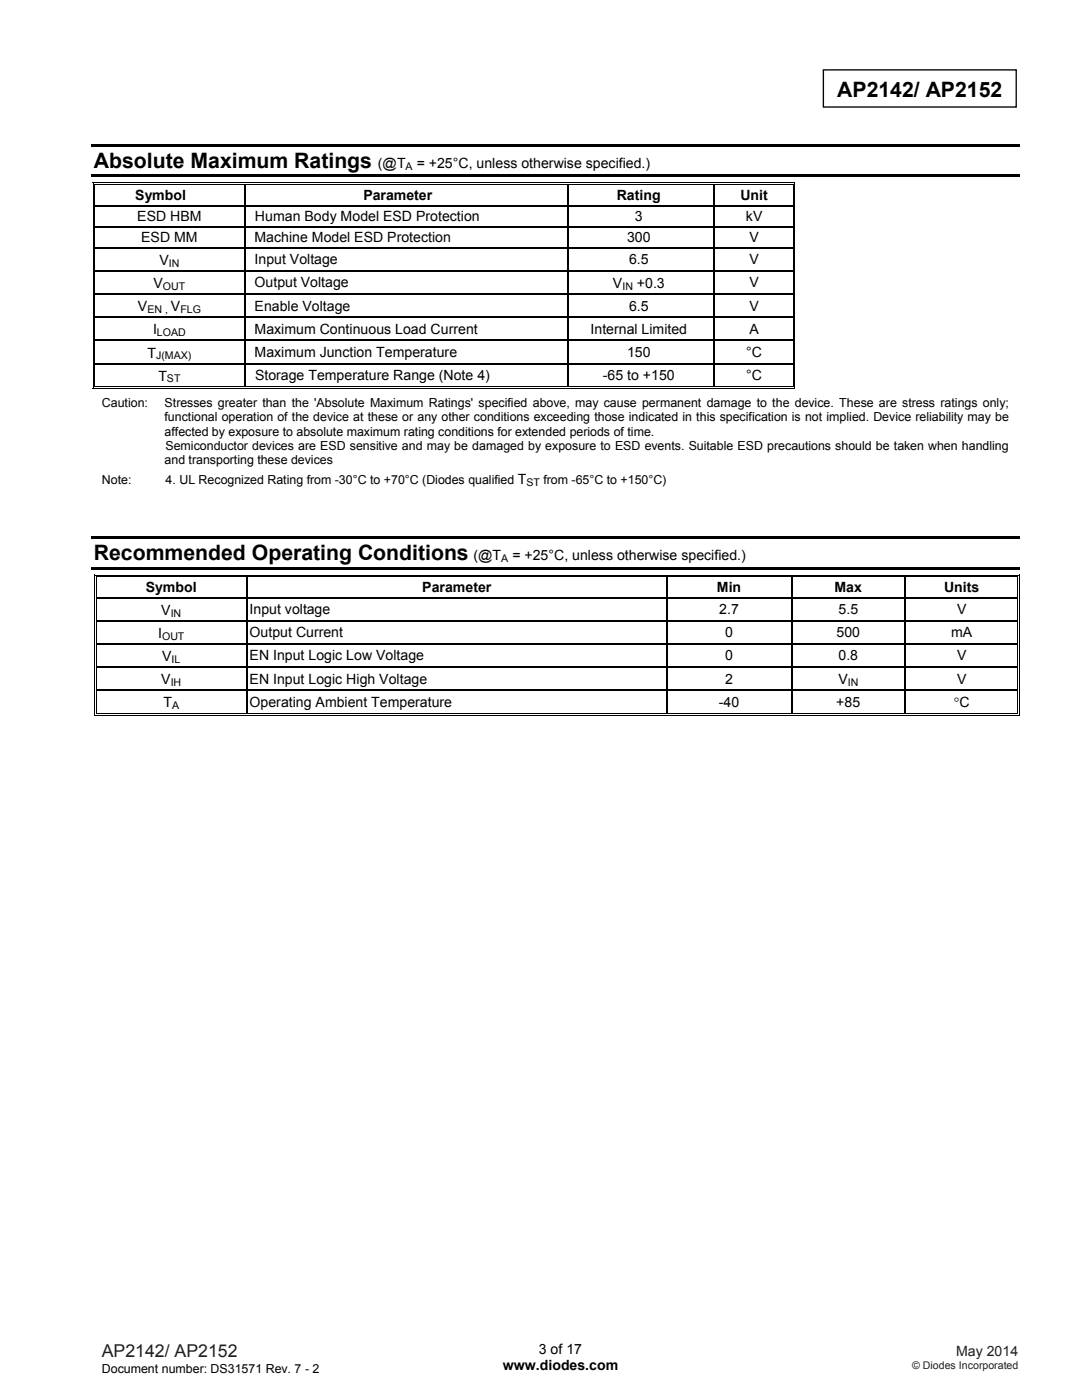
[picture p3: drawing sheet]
<svg xmlns="http://www.w3.org/2000/svg" width="216mm" height="279mm" viewBox="0 0 216 279" stroke-linecap="round" stroke-linejoin="round" font-family="sans-serif">
<defs><g id="words">
<g font-size="4.2">
<text x="167.1" y="19.3">AP2142/ AP2152</text>
<text x="18.7" y="33.6">Absolute Maximum Ratings</text>
<text x="18.7" y="111.8">Recommended Operating Conditions</text>
</g>
<text font-size="3.5" fill="#231f20" x="20.3" y="270.9">AP2142/ AP2152</text>
<g font-size="2.8">
<text x="75.4" y="33.6">(@T</text>
<text x="83.1" y="33.6">= +25°C, unless otherwise specified.)</text>
<text x="27" y="39.9">Symbol</text>
<text x="72.5" y="39.9">Parameter</text>
<text x="123.1" y="39.9">Rating</text>
<text x="147.7" y="39.9">Unit</text>
<text x="27.4" y="44.1">ESD HBM</text>
<text x="50.9" y="44.1">Human Body Model ESD Protection</text>
<text x="126.7" y="44.1">3</text>
<text x="148.8" y="44.1">kV</text>
<text x="28.2" y="48.3">ESD MM</text>
<text x="31.8" y="52.9">V</text>
<text x="50.8" y="48.3">Machine Model ESD Protection</text>
<text x="50.8" y="52.7">Input Voltage</text>
<text x="125.1" y="48.3">300</text>
<text x="125.5" y="52.7">6.5</text>
<text x="149.5" y="48.3">V</text>
<text x="149.5" y="52.7">V</text>
<text x="30.6" y="57.5">V</text>
<text x="50.8" y="57.3">Output Voltage</text>
<text x="122.3" y="57.5">V</text>
<text x="127.1" y="57.5">+0.3</text>
<text x="149.5" y="57.3">V</text>
<text x="27.5" y="62.1">V</text>
<text x="34.1" y="62.1">V</text>
<text x="50.8" y="62">Enable Voltage</text>
<text x="125.5" y="62">6.5</text>
<text x="149.5" y="62">V</text>
<text x="29.4" y="71.4">T</text>
<text x="30.5" y="66.7">I</text>
<text x="50.8" y="71.2">Maximum Junction Temperature</text>
<text x="50.8" y="66.6">Maximum Continuous Load Current</text>
<text x="117.8" y="66.6">Internal Limited</text>
<text x="125.1" y="71.2">150</text>
<text x="148.9" y="71.2">°C</text>
<text x="149.5" y="66.6">A</text>
<text x="31.6" y="76">T</text>
<text x="50.9" y="75.8">Storage Temperature Range (Note 4)</text>
<text x="120.3" y="75.8">-65 to +150</text>
<text x="148.9" y="75.8">°C</text>
<text x="103.3" y="96.5">T</text>
<text x="94.5" y="111.8">(@T</text>
<text x="102.2" y="111.8">= +25°C, unless otherwise specified.)</text>
<text x="29.1" y="118.2">Symbol</text>
<text x="84.3" y="118.2">Parameter</text>
<text x="143.1" y="118.2">Min</text>
<text x="166.5" y="118.2">Max</text>
<text x="188.4" y="118.2">Units</text>
<text x="32.2" y="122.7">V</text>
<text x="49.8" y="122.6">Input voltage</text>
<text x="143.5" y="122.6">2.7</text>
<text x="167.3" y="122.6">5.5</text>
<text x="191" y="122.6">V</text>
<text x="31.6" y="127.3">I</text>
<text x="32.4" y="132">V</text>
<text x="49.8" y="127.2">Output Current</text>
<text x="49.8" y="131.8">EN Input Logic Low Voltage</text>
<text x="144.7" y="131.8">0</text>
<text x="144.7" y="127.2">0</text>
<text x="166.9" y="127.2">500</text>
<text x="167.3" y="131.8">0.8</text>
<text x="189.8" y="127.2">mA</text>
<text x="191" y="131.8">V</text>
<text x="32.2" y="136.6">V</text>
<text x="49.8" y="136.4">EN Input Logic High Voltage</text>
<text x="144.7" y="136.4">2</text>
<text x="167.3" y="136.6">V</text>
<text x="191" y="136.4">V</text>
<text x="32.6" y="141.2">T</text>
<text x="49.8" y="141.1">Operating Ambient Temperature</text>
<text x="143.5" y="141.1">-40</text>
<text x="166.9" y="141.1">+85</text>
<text x="190.3" y="141.2">°C</text>
<text x="100.3" y="273.5">www.diodes.com</text>
<text x="107.5" y="270.2">3 of 17</text>
</g>
<text font-size="2.8" fill="#231f20" x="190.8" y="270.6">May 2014</text>
<g font-size="2.5">
<text x="20.3" y="81.3">Caution:</text>
<text x="32.8" y="81.3">Stresses greater than the 'Absolute Maximum Ratings' specified above, may cause permanent damage to the device. These are stress ratings only;</text>
<text x="32.8" y="84.1">functional operation of the device at these or any other conditions exceeding those indicated in this specification is not implied. Device reliability may be</text>
<text x="32.8" y="87">affected by exposure to absolute maximum rating conditions for extended periods of time.</text>
<text x="33" y="89.8">Semiconductor devices are ESD sensitive and may be damaged by exposure to ESD events. Suitable ESD precautions should be taken when handling</text>
<text x="32.8" y="92.6">and transporting these devices</text>
<text x="20.3" y="96.5">Note:</text>
<text x="33" y="96.5">4. UL Recognized Rating from -30°C to +70°C (Diodes qualified</text>
<text x="108.4" y="96.5">from -65°C to +150°C)</text>
<text x="20.3" y="274">Document number: DS31571 Rev. 7 - 2</text>
</g>
<g font-size="2.1">
<text x="80.9" y="33.9">A</text>
<text x="33.7" y="53.2">IN</text>
<text x="32.5" y="57.8">OUT</text>
<text x="124.2" y="57.8">IN</text>
<text x="29.4" y="62.5">EN ,</text>
<text x="36" y="62.5">FLG</text>
<text x="31.1" y="71.7">J(MAX)</text>
<text x="31.3" y="67.1">LOAD</text>
<text x="33.3" y="76.3">ST</text>
<text x="105" y="96.9">ST</text>
<text x="100" y="112.2">A</text>
<text x="34.1" y="123.1">IN</text>
<text x="32.3" y="127.7">OUT</text>
<text x="34.1" y="136.9">IH</text>
<text x="34.2" y="132.3">IL</text>
<text x="169.2" y="136.9">IN</text>
<text x="34.3" y="141.5">A</text>
</g>
<text font-size="2.1" fill="#231f20" x="182" y="273.2">© Diodes Incorporated</text>
</g></defs>
<path d="M164.3 13.9h38.5v7.5h-38.5z" fill="none" stroke="#000" stroke-width=".26"/>
<g fill="#000">
<path d="M18.2 28.7h185.2v.6h-185.2zM18.2 34.8h185.2v.5h-185.2zM18.5 36.4h.1v.5h-.1zM18.5 36.4h.5v.2h-.5zM18.8 36.7h.2v.2h-.2zM48.8 36.9h.2zM48.8 36.4h.5v.2h-.5zM48.8 36.7h.5v.2h-.5zM113.3 36.9h.2zM113.3 36.4h.5v.2h-.5zM113.3 36.7h.5v.2h-.5zM142.4 36.9h.3z"/>
<path d="M142.4 36.4h.5v.2h-.5zM142.4 36.7h.5v.2h-.5zM158.2 36.4h.5v.2h-.5zM158.2 36.7h.1v.2h-.1zM158.5 36.4h.2v.5h-.2zM18.5 40.9h.1v.3h-.1zM18.5 45.1h.1v.3h-.1zM18.5 49.3h.1v.3h-.1zM18.5 53.9h.1v.3h-.1zM18.5 58.6h.1v.2h-.1zM18.8 40.9h.2v.3h-.2zM18.8 45.1h.2v.3h-.2z"/>
<path d="M18.8 49.3h.2v.3h-.2zM18.8 53.9h.2v.3h-.2zM18.8 58.6h.2v.2h-.2zM48.8 40.9h.2v.3h-.2zM48.8 45.1h.2v.3h-.2zM48.8 49.3h.2v.3h-.2zM48.8 53.9h.2v.3h-.2zM48.8 58.6h.2v.2h-.2zM113.3 40.9h.2v.3h-.2zM113.3 45.1h.2v.3h-.2zM113.3 49.3h.2v.3h-.2zM113.3 53.9h.2v.3h-.2z"/>
<path d="M113.3 58.6h.2v.2h-.2zM142.4 40.9h.3v.3h-.3zM142.4 45.1h.3v.3h-.3zM142.4 49.3h.3v.3h-.3zM142.4 53.9h.3v.3h-.3zM142.4 58.6h.3v.2h-.3zM158.2 40.9h.1v.3h-.1zM158.2 45.1h.1v.3h-.1zM158.2 49.3h.1v.3h-.1zM158.2 53.9h.1v.3h-.1zM158.2 58.6h.1v.2h-.1zM158.5 40.9h.2v.3h-.2z"/>
<path d="M158.5 45.1h.2v.3h-.2zM158.5 49.3h.2v.3h-.2zM158.5 53.9h.2v.3h-.2zM158.5 58.6h.2v.2h-.2zM18.5 63.2h.1v.3h-.1zM18.5 67.8h.1v.3h-.1zM18.5 72.4h.1v.3h-.1zM18.5 77.4h.5v.2h-.5zM18.8 63.2h.2v.3h-.2zM18.8 67.8h.2v.3h-.2zM18.8 72.4h.2v.3h-.2zM18.8 77.1h.2v.1h-.2z"/>
<path d="M48.8 63.2h.2v.3h-.2zM48.8 67.8h.2v.3h-.2zM48.8 72.4h.2v.3h-.2zM48.8 77.1h.5v.1h-.5zM113.3 63.2h.2v.3h-.2zM113.3 67.8h.2v.3h-.2zM113.3 72.4h.2v.3h-.2zM113.3 77.1h.5v.1h-.5zM142.4 63.2h.3v.3h-.3zM142.4 67.8h.3v.3h-.3zM142.4 72.4h.3v.3h-.3zM142.4 77.1h.5v.1h-.5z"/>
<path d="M158.2 63.2h.1v.3h-.1zM158.2 67.8h.1v.3h-.1zM158.2 72.4h.1v.3h-.1zM158.2 77.4h.5v.2h-.5zM158.2 77.1h.1v.1h-.1zM158.5 63.2h.2v.3h-.2zM158.5 67.8h.2v.3h-.2zM158.5 72.4h.2v.3h-.2zM158.5 77.1h.2v.5h-.2zM18.2 107h185.2v.5h-185.2zM18.2 113.1h185.2v.5h-185.2zM18.8 114.7h.2v.5h-.2z"/>
<path d="M18.8 114.7h.5v.2h-.5zM18.8 119.2h.2v.2h-.2zM19.2 115h.1v.2h-.1zM19.2 119.2h.1v.2h-.1zM49.2 115.2h.2zM49.2 114.7h.5v.2h-.5zM49.2 115h.5v.2h-.5zM49.2 119.2h.2v.2h-.2zM132.9 115.2h.3zM132.9 114.7h.5v.2h-.5zM132.9 115h.5v.2h-.5zM132.9 119.2h.3v.2h-.3z"/>
<path d="M157.8 115.2h.3zM157.8 114.7h.5v.2h-.5zM157.8 115h.5v.2h-.5zM157.8 119.2h.3v.2h-.3zM180.5 115.2h.2zM180.5 114.7h.5v.2h-.5zM180.5 115h.5v.2h-.5zM180.5 119.2h.2v.2h-.2zM203 114.7h.5v.2h-.5zM203 115h.1v.2h-.1zM203 119.2h.1v.2h-.1zM203.3 114.7h.2v.5h-.2z"/>
<path d="M203.3 119.2h.2v.2h-.2zM18.8 123.8h.2v.3h-.2zM18.8 128.4h.2v.3h-.2zM18.8 133h.2v.3h-.2zM18.8 137.6h.2v.3h-.2zM19.2 123.8h.1v.3h-.1zM19.2 128.4h.1v.3h-.1zM19.2 133h.1v.3h-.1zM19.2 137.6h.1v.3h-.1zM49.2 123.8h.2v.3h-.2zM49.2 128.4h.2v.3h-.2zM49.2 133h.2v.3h-.2z"/>
<path d="M49.2 137.6h.2v.3h-.2zM132.9 123.8h.3v.3h-.3zM132.9 128.4h.3v.3h-.3zM132.9 133h.3v.3h-.3zM132.9 137.6h.3v.3h-.3zM157.8 123.8h.3v.3h-.3zM157.8 128.4h.3v.3h-.3zM157.8 133h.3v.3h-.3zM157.8 137.6h.3v.3h-.3zM180.5 123.8h.2v.3h-.2zM180.5 128.4h.2v.3h-.2zM180.5 133h.2v.3h-.2z"/>
<path d="M180.5 137.6h.2v.3h-.2zM203 123.8h.1v.3h-.1zM203 128.4h.1v.3h-.1zM203 133h.1v.3h-.1zM203 137.6h.1v.3h-.1zM203.3 123.8h.2v.3h-.2zM203.3 128.4h.2v.3h-.2zM203.3 133h.2v.3h-.2zM203.3 137.6h.2v.3h-.2zM18.8 142.6h.5v.2h-.5zM19.2 142.3h.1v.2h-.1zM49.2 142.3h.5v.2h-.5z"/>
<path d="M132.9 142.3h.5v.2h-.5zM157.8 142.3h.5v.2h-.5zM180.5 142.3h.5v.2h-.5zM203 142.6h.5v.2h-.5zM203 142.3h.1v.2h-.1zM203.3 142.3h.2v.5h-.2z"/>
</g>
<g fill="none" stroke="#000" stroke-width=".2">
<path d="M18.6 36.9v4M18.9 36.9v4M19 36.5h29.8M19 36.8h29.8M49.3 36.5h64M49.3 36.8h64M113.8 36.5h28.6M113.8 36.8h28.6M142.9 36.5h15.3M142.9 36.8h15.3M158.3 36.9v4M158.6 36.9v4"/>
<path d="M18.6 41.2v3.9M18.6 45.4v3.9M18.6 49.6v4.3M18.6 54.2v4.4M18.6 58.8v4.4M18.9 41.2v3.9M18.9 45.4v3.9M18.9 49.6v4.3M18.9 54.2v4.4M18.9 58.8v4.4M158.3 41.2v3.9M158.3 45.4v3.9"/>
<path d="M158.3 49.6v4.3M158.3 54.2v4.4M158.3 58.8v4.4M158.6 41.2v3.9M158.6 45.4v3.9M158.6 49.6v4.3M158.6 54.2v4.4M158.6 58.8v4.4M18.6 63.5v4.3M18.6 68.1v4.3M18.6 72.7v4.9M18.9 63.5v4.3"/>
<path d="M18.9 68.1v4.3M18.9 72.7v4.4M19 77.5h139.2M19 77.2h29.8M49.3 77.2h64M113.8 77.2h28.6M142.9 77.2h15.3M158.3 63.5v4.3M158.3 68.1v4.3M158.3 72.7v4.4M158.6 63.5v4.3M158.6 68.1v4.3"/>
<path d="M158.6 72.7v4.4M18.9 115.2v4M18.9 119.4v4.4M19.2 115.2v4M19.2 119.4v4.4M19.3 114.8h29.9M19.3 115.1h29.9M49.7 114.8h83.2M49.7 115.1h83.2M133.4 114.8h24.4M133.4 115.1h24.4M158.3 114.8h22.2"/>
<path d="M158.3 115.1h22.2M181 114.8h22M181 115.1h22M203.1 115.2v4M203.1 119.4v4.4M203.4 115.2v4M203.4 119.4v4.4M18.9 124.1v4.3M18.9 128.7v4.3M18.9 133.3v4.3M18.9 137.9v4.9M19.2 124.1v4.3"/>
<path d="M19.2 128.7v4.3M19.2 133.3v4.3M19.2 137.9v4.4M203.1 124.1v4.3M203.1 128.7v4.3M203.1 133.3v4.3M203.1 137.9v4.4M203.4 124.1v4.3M203.4 128.7v4.3M203.4 133.3v4.3M203.4 137.9v4.4M19.3 142.7h183.7"/>
<path d="M19.3 142.4h29.9M49.7 142.4h83.2M133.4 142.4h24.4M158.3 142.4h22.2M181 142.4h22"/>
</g>
<g fill="none" stroke="#000" stroke-width=".25">
<path d="M48.9 36.9v4M113.4 36.9v4M142.6 36.9v4M19 41h29.8M19 45.2h29.8M19 49.4h29.8M19 54.1h29.8M19 58.7h29.8M48.9 41.2v3.9M48.9 45.4v3.9M48.9 49.6v4.3M48.9 54.2v4.4"/>
<path d="M48.9 58.8v4.4M49 41h64.3M49 45.2h64.3M49 49.4h64.3M49 54.1h64.3M49 58.7h64.3M113.4 41.2v3.9M113.4 45.4v3.9M113.4 49.6v4.3M113.4 54.2v4.4M113.4 58.8v4.4M113.5 41h28.9"/>
<path d="M113.5 45.2h28.9M113.5 49.4h28.9M113.5 54.1h28.9M113.5 58.7h28.9M142.6 41.2v3.9M142.6 45.4v3.9M142.6 49.6v4.3M142.6 54.2v4.4M142.6 58.8v4.4M142.7 41h15.5M142.7 45.2h15.5M142.7 49.4h15.5"/>
<path d="M142.7 54.1h15.5M142.7 58.7h15.5M19 63.3h29.8M19 67.9h29.8M19 72.6h29.8M48.9 63.5v4.3M48.9 68.1v4.3M48.9 72.7v4.4M49 63.3h64.3M49 67.9h64.3M49 72.6h64.3M113.4 63.5v4.3"/>
<path d="M113.4 68.1v4.3M113.4 72.7v4.4M113.5 63.3h28.9M113.5 67.9h28.9M113.5 72.6h28.9M142.6 63.5v4.3M142.6 68.1v4.3M142.6 72.7v4.4M142.7 63.3h15.5M142.7 67.9h15.5M142.7 72.6h15.5M19.3 119.3h29.9"/>
<path d="M49.3 115.2v4M49.3 119.4v4.4M49.4 119.3h83.5M133.1 115.2v4M133.1 119.4v4.4M133.2 119.3h24.6M158 115.2v4M158 119.4v4.4M158.1 119.3h22.4M180.6 115.2v4M180.6 119.4v4.4M180.7 119.3h22.3"/>
<path d="M19.3 123.9h29.9M19.3 128.5h29.9M19.3 133.2h29.9M19.3 137.8h29.9M49.3 124.1v4.3M49.3 128.7v4.3M49.3 133.3v4.3M49.3 137.9v4.4M49.4 123.9h83.5M49.4 128.5h83.5M49.4 133.2h83.5M49.4 137.8h83.5"/>
<path d="M133.1 124.1v4.3M133.1 128.7v4.3M133.1 133.3v4.3M133.1 137.9v4.4M133.2 123.9h24.6M133.2 128.5h24.6M133.2 133.2h24.6M133.2 137.8h24.6M158 124.1v4.3M158 128.7v4.3M158 133.3v4.3M158 137.9v4.4"/>
<path d="M158.1 123.9h22.4M158.1 128.5h22.4M158.1 133.2h22.4M158.1 137.8h22.4M180.6 124.1v4.3M180.6 128.7v4.3M180.6 133.3v4.3M180.6 137.9v4.4M180.7 123.9h22.3M180.7 128.5h22.3M180.7 133.2h22.3M180.7 137.8h22.3"/>
</g>
<use href="#words"/>
</svg>
